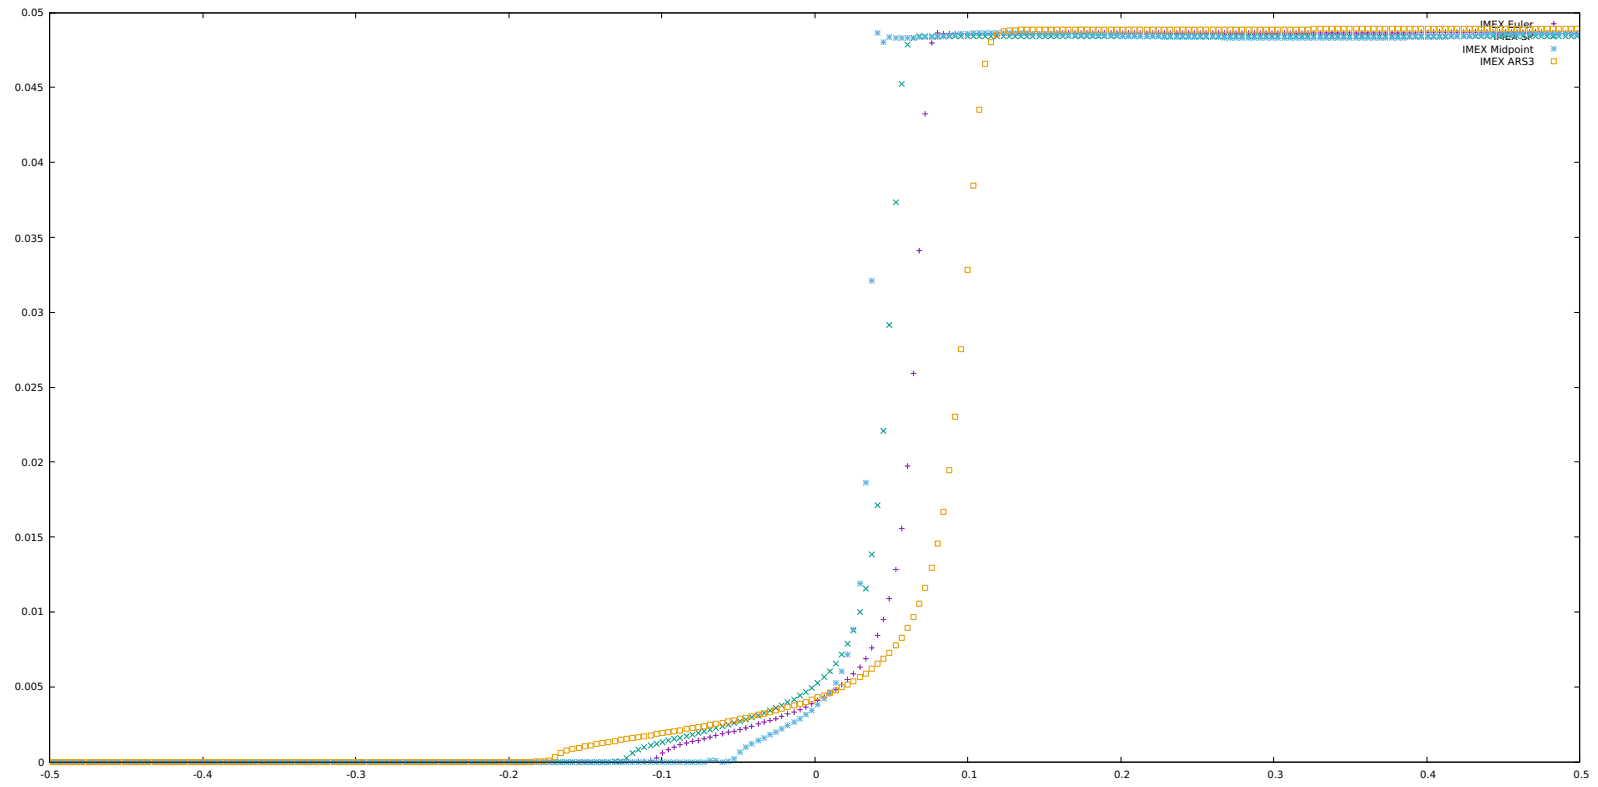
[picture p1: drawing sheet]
<svg xmlns="http://www.w3.org/2000/svg" width="676mm" height="333mm" viewBox="0 0 676 333" stroke-linecap="round" stroke-linejoin="round" font-family="sans-serif">
<defs><g id="words">
<g font-size="4.2">
<text x="9.1" y="6.9">0.05</text>
<text x="626" y="11.8">IM</text>
<text x="630.9" y="11.8">E</text>
<text x="633.6" y="11.8">X</text>
<text x="637.8" y="11.8">E</text>
<text x="640.5" y="11.8">u</text>
<text x="643.2" y="11.8">l</text>
<text x="644.3" y="11.8">e</text>
<text x="646.9" y="11.8">r</text>
<text x="631.7" y="17.1">IMEX SP</text>
<text x="618.6" y="22.4">IMEX Midpoint</text>
<text x="626" y="27.7">IMEX ARS3</text>
<text x="6.3" y="38.6">0.045</text>
<text x="9.1" y="70.4">0.04</text>
<text x="6.3" y="102.1">0.035</text>
<text x="9.1" y="133.5">0.03</text>
<text x="6.3" y="165.2">0.025</text>
<text x="9.1" y="197">0.02</text>
<text x="6.3" y="228.7">0.015</text>
<text x="9.1" y="260.1">0.01</text>
<text x="6.3" y="291.8">0.005</text>
<text x="16.2" y="323.6">0</text>
<text x="17.1" y="328.9">-0.5</text>
<text x="81.6" y="328.9">-0.4</text>
<text x="146.5" y="328.9">-0.3</text>
<text x="211.1" y="328.9">-0.2</text>
<text x="276" y="328.9">-0.1</text>
<text x="344" y="328.9">0</text>
<text x="406.8" y="328.9">0.1</text>
<text x="471.3" y="328.9">0.2</text>
<text x="536.2" y="328.9">0.3</text>
<text x="600.7" y="328.9">0.4</text>
<text x="665.6" y="328.9">0.5</text>
</g>
</g></defs>
<g fill="none" stroke="#000" stroke-width=".42">
<path d="M21 5.5h647.2v316.7h-647.2zM23.1 5.5h-2.1v2.1M85.9 5.5v2.1M150.4 5.5v2.1M215.3 5.5v2.1M279.9 5.5v2.1M344.7 5.5v2.1M409.3 5.5v2.1M474.2 5.5v2.1M538.7 5.5v2.1M603.6 5.5v2.1M666 5.5h2.2v2.1"/>
<path d="M21 36.9h2.1M666 36.9h2.2M21 68.6h2.1M666 68.6h2.2M21 100.3h2.1M666 100.3h2.2M21 132.1h2.1M666 132.1h2.2M21 163.8h2.1M666 163.8h2.2M21 195.2h2.1M666 195.2h2.2"/>
<path d="M21 227h2.1M666 227h2.2M21 258.7h2.1M666 258.7h2.2M21 290.4h2.1M666 290.4h2.2M21 320.1v2.1h2.1M85.9 320.1v2.1M150.4 320.1v2.1M215.3 320.1v2.1M279.9 320.1v2.1M344.7 320.1v2.1"/>
<path d="M409.3 320.1v2.1M474.2 320.1v2.1M538.7 320.1v2.1M603.6 320.1v2.1M668.2 320.1v2.1h-2.2"/>
</g>
<g fill="none" stroke="#9400d3" stroke-width=".42">
<path d="M393.1 18.2h2.1M394.1 17.1v2.1M395.5 13.9h2.2M396.6 12.9v2.1M398 14.3h2.1M399.1 13.2v2.1M400.5 14.3h2.1M401.5 13.2v2.1M402.9 14.3h2.2M404 13.2v2.1M405.4 14.3h2.1M406.5 13.2v2.1"/>
<path d="M408.2 14.3h2.1M409.3 13.2v2.1M410.7 14.3h2.1M411.8 13.2v2.1M413.2 14.3h2.1M414.2 13.2v2.1M415.6 14.3h2.2M416.7 13.2v2.1M418.1 14.3h2.1M419.2 13.2v2.1M420.6 14.3h2.1M421.6 13.2v2.1"/>
<path d="M423.4 14.3h2.1M424.5 13.2v2.1M425.9 14.3h2.1M426.9 13.2v2.1M428.3 14.3h2.2M429.4 13.2v2.1M430.8 14.3h2.1M431.9 13.2v2.1M433.3 14.3h2.1M434.3 13.2v2.1M435.7 14.3h2.2M436.8 13.2v2.1"/>
<path d="M438.6 14.3h2.1M439.6 13.2v2.1M441 14.3h2.1M442.1 13.2v2.1M443.5 14.3h2.1M444.6 13.2v2.1M446 13.9h2.1M447 12.9v2.1M448.4 13.9h2.2M449.5 12.9v2.1M450.9 13.9h2.1M452 12.9v2.1"/>
<path d="M453.7 13.9h2.1M454.8 12.9v2.1M456.2 13.9h2.1M457.3 12.9v2.1M458.7 13.9h2.1M459.7 12.9v2.1M461.1 13.9h2.2M462.2 12.9v2.1M463.6 13.9h2.1M464.7 12.9v2.1M466.1 13.9h2.1M467.1 12.9v2.1"/>
<path d="M468.9 13.9h2.1M470 12.9v2.1M471.4 13.9h2.1M472.4 12.9v2.1M473.8 13.9h2.1M474.9 12.9v2.1M476.3 13.9h2.1M477.4 12.9v2.1M478.8 13.9h2.1M479.8 12.9v2.1M481.2 13.9h2.2M482.3 12.9v2.1"/>
<path d="M484.1 13.9h2.1M485.1 12.9v2.1M486.5 13.9h2.1M487.6 12.9v2.1M489 13.9h2.1M490.1 12.9v2.1M491.5 13.9h2.1M492.5 12.9v2.1M493.9 13.9h2.2M495 12.9v2.1M496.8 13.9h2.1M497.8 12.9v2.1"/>
<path d="M499.2 13.9h2.1M500.3 12.9v2.1M501.7 13.9h2.1M502.8 12.9v2.1M504.2 13.9h2.1M505.2 12.9v2.1M506.6 13.9h2.1M507.7 12.9v2.1M509.1 13.9h2.1M510.2 12.9v2.1M511.9 13.9h2.1M513 12.9v2.1"/>
<path d="M514.4 13.9h2.1M515.4 12.9v2.1M516.9 13.9h2.1M517.9 12.9v2.1M519.3 13.9h2.1M520.4 12.9v2.1M521.8 13.9h2.1M522.9 12.9v2.1M524.3 13.9h2.1M525.3 12.9v2.1M527.1 13.9h2.1M528.1 12.9v2.1"/>
<path d="M529.6 13.9h2.1M530.6 12.9v2.1M532 13.9h2.1M533.1 12.9v2.1M534.5 13.9h2.1M535.6 12.9v2.1M537 13.9h2.1M538 12.9v2.1M539.4 13.9h2.1M540.5 12.9v2.1M542.3 13.9h2.1M543.3 12.9v2.1"/>
<path d="M544.7 13.9h2.1M545.8 12.9v2.1M547.2 13.9h2.1M548.2 12.9v2.1M549.7 13.9h2.1M550.7 12.9v2.1M552.1 13.9h2.1M553.2 12.9v2.1M554.6 13.9h2.1M555.7 12.9v2.1M557.4 13.9h2.1M558.5 12.9v2.1"/>
<path d="M559.9 13.9h2.1M560.9 12.9v2.1M562.4 13.9h2.1M563.4 12.9v2.1M564.8 13.9h2.1M565.9 12.9v2.1M567.3 13.9h2.1M568.4 12.9v2.1M569.8 13.9h2.1M570.8 12.9v2.1M572.6 13.9h2.1M573.6 12.9v2.1"/>
<path d="M575.1 13.9h2.1M576.1 12.9v2.1M577.5 13.9h2.1M578.6 12.9v2.1M580 13.9h2.1M581 12.9v2.1M582.5 13.9h2.1M583.5 12.9v2.1M584.9 13.9h2.1M586 12.9v2.1M587.7 13.9h2.2M588.8 12.9v2.1"/>
<path d="M590.2 13.9h2.1M591.3 12.9v2.1M592.7 13.9h2.1M593.7 12.9v2.1M595.2 13.9h2.1M596.2 12.9v2.1M597.6 13.9h2.1M598.7 12.9v2.1M600.1 13.6h2.1M601.2 12.5v2.1M602.9 13.6h2.1M604 12.5v2.1"/>
<path d="M605.4 13.6h2.1M606.4 12.5v2.1M607.9 13.6h2.1M608.9 12.5v2.1M610.3 13.6h2.1M611.4 12.5v2.1M612.8 13.6h2.1M613.8 12.5v2.1M615.3 13.6h2.1M616.3 12.5v2.1M618.1 13.6h2.1M619.1 12.5v2.1"/>
<path d="M620.5 13.6h2.2M621.6 12.5v2.1M623 13.6h2.1M624.1 12.5v2.1M625.5 13.6h2.1M626.5 12.5v2.1M628 13.6h2.1M629 12.5v2.1M630.4 13.6h2.1M631.5 12.5v2.1M633.2 13.6h2.2M634.3 12.5v2.1"/>
<path d="M635.7 13.6h2.1M636.8 12.5v2.1M638.2 13.6h2.1M639.2 12.5v2.1M640.7 13.6h2.1M641.7 12.5v2.1M643.1 13.6h2.1M644.2 12.5v2.1M645.9 13.6h2.2M647 12.5v2.1M648.4 13.6h2.1M649.5 12.5v2.1"/>
<path d="M650.9 13.6h2.1M651.9 12.5v2.1M653.3 13.9h2.2M654.4 12.9v2.1M655.8 13.9h2.1M656.2 10.1h2.1M656.9 12.9v2.1M657.2 9v2.1M658.3 13.9h2.1M659.3 12.9v2.1M661.1 13.9h2.1M662.2 12.9v2.1"/>
<path d="M663.6 13.9h2.1M664.6 12.9v2.1M666 13.9h2.2M667.1 12.9v2.1M390.2 48.1h2.2M391.3 47.1v2.1M387.8 106h2.1M388.8 104.9v2.1M385.3 157.8h2.1M386.4 156.8v2.1M382.8 197h2.2M383.9 195.9v2.1"/>
<path d="M379 239.6v2.2M380.4 223.4h2.1M381.4 222.4v2.1M375.1 253.1h2.1M376.1 252v2.1M377.9 240.7h2.1M365.2 278.4h2.1M366.3 277.4v2.1M367.7 273.9h2.1M368.7 272.8v2.1M370.1 268.6h2.2M371.2 267.5v2.1"/>
<path d="M372.6 261.9h2.1M373.7 260.8v2.1M335.9 300v2.1M337.3 300h2.2M338.4 298.9v2.1M339.8 298.9h2.1M340.9 297.8v2.2M342.3 297.5h2.1M343.3 296.4v2.1M344.7 296.1h2.2M345.8 295v2.1M347.6 294.7h2.1"/>
<path d="M348.6 293.6v2.1M350 293.3h2.2M351.1 292.2v2.1M352.5 291.5h2.1M353.6 290.4v2.2M355 289.4h2.1M356 288.3v2.1M357.4 287.3h2.2M358.5 286.2v2.1M359.9 284.8h2.1M361 283.7v2.2M362.7 282h2.2"/>
<path d="M363.8 280.9v2.1M277.7 319.4v2.1M279.1 318.3h2.2M280.2 317.2v2.2M281.6 316.9h2.1M282.7 315.8v2.1M284.1 315.8h2.1M285.1 314.8v2.1M286.6 314.8h2.1M287.6 313.7v2.1M289.4 314.1h2.1M290.4 313v2.1"/>
<path d="M291.8 313.4h2.2M292.9 312.3v2.1M294.3 313h2.1M295.4 311.9v2.2M296.8 312.3h2.1M297.8 311.2v2.2M299.3 311.6h2.1M300.3 310.5v2.2M301.7 310.9h2.1M302.8 309.8v2.1M304.5 310.2h2.2M305.6 309.1v2.1"/>
<path d="M307 309.5h2.1M308.1 308.4v2.1M309.5 309.1h2.1M310.5 308.1v2.1M311.9 308.4h2.2M313 307.4v2.1M314.4 307.7h2.1M315.5 306.7v2.1M316.9 307h2.1M317.9 306v2.1M319.7 306h2.1M320.8 304.9v2.1"/>
<path d="M322.2 305.2h2.1M323.2 304.2v2.1M324.6 304.5h2.2M325.7 303.5v2.1M327.1 303.8h2.1M328.2 302.8v2.1M329.6 302.8h2.1M330.6 301.7v2.1M332.1 301.7h2.1M333.1 300.7v2.1M334.9 301h2.1M21.3 322.2h2.2"/>
<path d="M22.4 321.1v2.1M23.8 322.2h2.1M24.9 321.1v2.1M26.3 322.2h2.1M27.3 321.1v2.1M28.7 322.2h2.2M29.8 321.1v2.1M31.2 322.2h2.1M32.3 321.1v2.1M33.7 322.2h2.1M34.7 321.1v2.1M36.5 322.2h2.1"/>
<path d="M37.6 321.1v2.1M39 322.2h2.1M40 321.1v2.1M41.4 322.2h2.2M42.5 321.1v2.1M43.9 322.2h2.1M45 321.1v2.1M46.4 322.2h2.1M47.4 321.1v2.1M48.8 322.2h2.2M49.9 321.1v2.1M51.7 322.2h2.1"/>
<path d="M52.7 321.1v2.1M54.1 322.2h2.2M55.2 321.1v2.1M56.6 322.2h2.1M57.7 321.1v2.1M59.1 322.2h2.1M60.1 321.1v2.1M61.5 322.2h2.2M62.6 321.1v2.1M64.4 322.2h2.1M65.4 321.1v2.1M66.8 322.2h2.1"/>
<path d="M67.9 321.1v2.1M69.3 322.2h2.1M70.4 321.1v2.1M71.8 322.2h2.1M72.8 321.1v2.1M74.2 322.2h2.2M75.3 321.1v2.1M76.7 322.2h2.1M77.8 321.1v2.1M79.5 322.2h2.1M80.6 321.1v2.1M82 322.2h2.1"/>
<path d="M83.1 321.1v2.1M84.5 322.2h2.1M85.5 321.1v2.1M86.9 322.2h2.2M88 321.1v2.1M89.4 322.2h2.1M90.5 321.1v2.1M91.9 322.2h2.1M92.9 321.1v2.1M94.7 322.2h2.1M95.8 321.1v2.1M97.2 322.2h2.1"/>
<path d="M98.2 321.1v2.1M99.6 322.2h2.1M100.7 321.1v2.1M102.1 322.2h2.1M103.2 321.1v2.1M104.6 322.2h2.1M105.6 321.1v2.1M107 322.2h2.2M108.1 321.1v2.1M109.9 322.2h2.1M110.9 321.1v2.1M112.3 322.2h2.1"/>
<path d="M113.4 321.1v2.1M114.8 322.2h2.1M115.9 321.1v2.1M117.3 322.2h2.1M118.3 321.1v2.1M119.7 322.2h2.2M120.8 321.1v2.1M122.2 322.2h2.1M123.3 321.1v2.1M125 322.2h2.1M126.1 321.1v2.1M127.5 322.2h2.1"/>
<path d="M128.6 321.1v2.1M130 322.2h2.1M131 321.1v2.1M132.4 322.2h2.1M133.5 321.1v2.1M134.9 322.2h2.1M136 321.1v2.1M137.4 322.2h2.1M138.4 321.1v2.1M140.2 322.2h2.1M141.3 321.1v2.1M142.7 322.2h2.1"/>
<path d="M143.7 321.1v2.1M145.1 322.2h2.1M146.2 321.1v2.1M147.6 322.2h2.1M148.7 321.1v2.1M150.1 322.2h2.1M151.1 321.1v2.1M152.5 322.2h2.2M153.6 321.1v2.1M155.4 322.2h2.1M156.4 321.1v2.1M157.8 322.2h2.1"/>
<path d="M158.9 321.1v2.1M160.3 322.2h2.1M161.4 321.1v2.1M162.8 322.2h2.1M163.8 321.1v2.1M165.2 322.2h2.1M166.3 321.1v2.1M167.7 322.2h2.1M168.8 321.1v2.1M170.5 322.2h2.1M171.6 321.1v2.1M173 322.2h2.1"/>
<path d="M174 321.1v2.1M175.5 322.2h2.1M176.5 321.1v2.1M177.9 322.2h2.1M179 321.1v2.1M180.4 322.2h2.1M181.5 321.1v2.1M182.9 322.2h2.1M183.9 321.1v2.1M185.7 322.2h2.1M186.7 321.1v2.1M188.2 322.2h2.1"/>
<path d="M189.2 321.1v2.1M190.6 322.2h2.1M191.7 321.1v2.1M193.1 322.2h2.1M194.2 321.1v2.1M195.6 322.2h2.1M196.6 321.1v2.1M198.4 322.2h2.1M199.4 321.1v2.1M200.9 322.2h2.1M201.9 321.1v2.1M203.3 322.2h2.1"/>
<path d="M204.4 321.1v2.1M205.8 322.2h2.1M206.8 321.1v2.1M208.3 322.2h2.1M209.3 321.1v2.1M210.7 322.2h2.1M211.8 321.1v2.1M213.6 322.2h2.1M214.6 321.1v2.1M216 322.2h2.1M217.1 321.1v2.1M218.5 322.2h2.1"/>
<path d="M219.5 321.1v2.1M221 322.2h2.1M222 321.1v2.1M223.4 322.2h2.1M224.5 321.1v2.1M225.9 322.2h2.1M227 321.1v2.1M228.7 322.2h2.1M229.8 321.1v2.1M231.2 322.2h2.1M232.2 321.1v2.1M233.7 322.2h2.1"/>
<path d="M234.7 321.1v2.1M236.1 322.2h2.1M237.2 321.1v2.1M238.6 322.2h2.1M239.6 321.1v2.1M241.1 322.2h2.1M242.1 321.1v2.1M243.9 322.2h2.1M244.9 321.1v2.1M246.3 322.2h2.2M247.4 321.1v2.1M248.8 322.2h2.1"/>
<path d="M249.9 321.1v2.1M251.3 322.2h2.1M252.3 321.1v2.1M253.8 322.2h2.1M254.8 321.1v2.1M256.2 322.2h2.1M257.3 321.1v2.1M259 322.2h2.2M260.1 321.1v2.1M261.5 322.2h2.1M262.6 321.1v2.1M264 322.2h2.1"/>
<path d="M265 321.1v2.1M266.5 322.2h2.1M267.5 321.1v2.1M268.9 321.8h2.1M270 320.8v2.1M271.4 321.8h2.1M272.4 320.8v2.1M274.2 321.5h2.1M275.3 320.4v2.1M276.7 320.4h2.1"/>
</g>
<g fill="none" stroke="#009e73" stroke-width=".42">
<path d="M382.8 17.8l2.2 2.1M385 17.8l-2.2 2.1M385.3 15l2.1 2.1M387.4 15l-2.1 2.1M387.8 14.3l2.1 2.1M389.9 14.3l-2.1 2.1M390.2 14.3l2.2 2.1M392.4 14.3l-2.2 2.1M393.1 14.3l2.1 2.1M395.2 14.3l-2.1 2.1M395.5 14.3l2.2 2.1M397.7 14.3l-2.2 2.1"/>
<path d="M398 14.3l2.1 2.1M400.1 14.3l-2.1 2.1M400.5 14.3l2.1 2.1M402.6 14.3l-2.1 2.1M402.9 14.3l2.2 2.1M405.1 14.3l-2.2 2.1M405.4 14.3l2.1 2.1M407.5 14.3l-2.1 2.1M408.2 14.3l2.1 2.1M410.3 14.3l-2.1 2.1M410.7 14.3l2.1 2.1M412.8 14.3l-2.1 2.1"/>
<path d="M413.2 14.3l2.1 2.1M415.3 14.3l-2.1 2.1M415.6 14.3l2.2 2.1M417.8 14.3l-2.2 2.1M418.1 14.3l2.1 2.1M420.2 14.3l-2.1 2.1M420.6 14.3l2.1 2.1M422.7 14.3l-2.1 2.1M423.4 14.3l2.1 2.1M425.5 14.3l-2.1 2.1M425.9 14.3l2.1 2.1M428 14.3l-2.1 2.1"/>
<path d="M428.3 14.3l2.2 2.1M430.5 14.3l-2.2 2.1M430.8 14.3l2.1 2.1M432.9 14.3l-2.1 2.1M433.3 14.3l2.1 2.1M435.4 14.3l-2.1 2.1M435.7 14.3l2.2 2.1M437.9 14.3l-2.2 2.1M438.6 14.3l2.1 2.1M440.7 14.3l-2.1 2.1M441 14.3l2.1 2.1M443.1 14.3l-2.1 2.1"/>
<path d="M443.5 14.3l2.1 2.1M445.6 14.3l-2.1 2.1M446 14.3l2.1 2.1M448.1 14.3l-2.1 2.1M448.4 14.3l2.2 2.1M450.6 14.3l-2.2 2.1M450.9 14.3l2.1 2.1M453 14.3l-2.1 2.1M453.7 14.3l2.1 2.1M455.8 14.3l-2.1 2.1M456.2 14.3l2.1 2.1M458.3 14.3l-2.1 2.1"/>
<path d="M458.7 14.3l2.1 2.1M460.8 14.3l-2.1 2.1M461.1 14.3l2.2 2.1M463.3 14.3l-2.2 2.1M463.6 14.3l2.1 2.1M465.7 14.3l-2.1 2.1M466.1 14.3l2.1 2.1M468.2 14.3l-2.1 2.1M468.9 14.3l2.1 2.1M471 14.3l-2.1 2.1M471.4 14.3l2.1 2.1M473.5 14.3l-2.1 2.1"/>
<path d="M473.8 14.3l2.1 2.1M475.9 14.3l-2.1 2.1M476.3 14.3l2.1 2.1M478.4 14.3l-2.1 2.1M478.8 14.3l2.1 2.1M480.9 14.3l-2.1 2.1M481.2 14.3l2.2 2.1M483.4 14.3l-2.2 2.1M484.1 14.3l2.1 2.1M486.2 14.3l-2.1 2.1M486.5 14.3l2.1 2.1M488.6 14.3l-2.1 2.1"/>
<path d="M489 14.3l2.1 2.1M491.1 14.3l-2.1 2.1M491.5 14.3l2.1 2.1M493.6 14.3l-2.1 2.1M493.9 14.3l2.2 2.1M496.1 14.3l-2.2 2.1M496.8 14.3l2.1 2.1M498.9 14.3l-2.1 2.1M499.2 14.3l2.1 2.1M501.3 14.3l-2.1 2.1M501.7 14.3l2.1 2.1M503.8 14.3l-2.1 2.1"/>
<path d="M504.2 14.3l2.1 2.1M506.3 14.3l-2.1 2.1M506.6 14.3l2.1 2.1M508.7 14.3l-2.1 2.1M509.1 14.3l2.1 2.1M511.2 14.3l-2.1 2.1M511.9 14.3l2.1 2.1M514 14.3l-2.1 2.1M514.4 14.3l2.1 2.1M516.5 14.3l-2.1 2.1M516.9 14.3l2.1 2.1M519 14.3l-2.1 2.1"/>
<path d="M519.3 14.3l2.1 2.1M521.4 14.3l-2.1 2.1M521.8 14.3l2.1 2.1M523.9 14.3l-2.1 2.1M524.3 14.3l2.1 2.1M526.4 14.3l-2.1 2.1M527.1 14.3l2.1 2.1M529.2 14.3l-2.1 2.1M529.6 14.3l2.1 2.1M531.7 14.3l-2.1 2.1M532 14.3l2.1 2.1M534.1 14.3l-2.1 2.1"/>
<path d="M534.5 14.3l2.1 2.1M536.6 14.3l-2.1 2.1M537 14.3l2.1 2.1M539.1 14.3l-2.1 2.1M539.4 14.3l2.1 2.1M541.5 14.3l-2.1 2.1M542.3 14.3l2.1 2.1M544.4 14.3l-2.1 2.1M544.7 14.3l2.1 2.1M546.8 14.3l-2.1 2.1M547.2 14.3l2.1 2.1M549.3 14.3l-2.1 2.1"/>
<path d="M549.7 14.3l2.1 2.1M551.8 14.3l-2.1 2.1M552.1 14.3l2.1 2.1M554.2 14.3l-2.1 2.1M554.6 14.3l2.1 2.1M556.7 14.3l-2.1 2.1M557.4 14.3l2.1 2.1M559.5 14.3l-2.1 2.1M559.9 14.3l2.1 2.1M562 14.3l-2.1 2.1M562.4 14.3l2.1 2.1M564.5 14.3l-2.1 2.1"/>
<path d="M564.8 14.3l2.1 2.1M566.9 14.3l-2.1 2.1M567.3 14.3l2.1 2.1M569.4 14.3l-2.1 2.1M569.8 14.3l2.1 2.1M571.9 14.3l-2.1 2.1M572.6 14.3l2.1 2.1M574.7 14.3l-2.1 2.1M575.1 14.3l2.1 2.1M577.2 14.3l-2.1 2.1M577.5 14.3l2.1 2.1M579.6 14.3l-2.1 2.1"/>
<path d="M580 14.3l2.1 2.1M582.1 14.3l-2.1 2.1M582.5 14.3l2.1 2.1M584.6 14.3l-2.1 2.1M584.9 14.3l2.1 2.1M587 14.3l-2.1 2.1M587.7 14.3l2.2 2.1M589.9 14.3l-2.2 2.1M590.2 14.3l2.1 2.1M592.3 14.3l-2.1 2.1M592.7 14.3l2.1 2.1M594.8 14.3l-2.1 2.1"/>
<path d="M595.2 14.3l2.1 2.1M597.3 14.3l-2.1 2.1M597.6 14.3l2.1 2.1M599.7 14.3l-2.1 2.1M600.1 14.3l2.1 2.1M602.2 14.3l-2.1 2.1M602.9 14.3l2.1 2.1M605 14.3l-2.1 2.1M605.4 14.3l2.1 2.1M607.5 14.3l-2.1 2.1M607.9 14.3l2.1 2.1M610 14.3l-2.1 2.1"/>
<path d="M610.3 14.3l2.1 2.1M612.4 14.3l-2.1 2.1M612.8 14.3l2.1 2.1M614.9 14.3l-2.1 2.1M615.3 14.3l2.1 2.1M617.4 14.3l-2.1 2.1M618.1 14.3l2.1 2.1M620.2 14.3l-2.1 2.1M620.5 14.3l2.2 2.1M622.7 14.3l-2.2 2.1M623 14.3l2.1 2.1M625.1 14.3l-2.1 2.1"/>
<path d="M625.5 14.3l2.1 2.1M627.6 14.3l-2.1 2.1M628 14.3l2.1 2.1M630.1 14.3l-2.1 2.1M630.4 14.3l2.1 2.1M632.5 14.3l-2.1 2.1M633.2 14.3l2.2 2.1M635.4 14.3l-2.2 2.1M635.7 14.3l2.1 2.1M637.8 14.3l-2.1 2.1M638.2 14.3l2.1 2.1M640.3 14.3l-2.1 2.1"/>
<path d="M640.7 14.3l2.1 2.1M642.8 14.3l-2.1 2.1M643.1 14.3l2.1 2.1M645.2 14.3l-2.1 2.1M645.9 14.3l2.2 2.1M648.1 14.3l-2.2 2.1M648.4 14.3l2.1 2.1M650.5 14.3l-2.1 2.1M650.9 14.3l2.1 2.1M653 14.3l-2.1 2.1M653.3 14.3l2.2 2.1M655.5 14.3l-2.2 2.1"/>
<path d="M655.8 14.3l2.1 2.1M656.2 14.3l2.1 2.1 2.1-2.1M656.2 16.4l2.1-2.1 2.1 2.1M657.9 14.3l-2.1 2.1M661.1 14.3l2.1 2.1M663.2 14.3l-2.1 2.1M663.6 14.3l2.1 2.1M665.7 14.3l-2.1 2.1M666 14.3l2.2 2.1M668.2 14.3l-2.2 2.1M380.4 34.4l2.1 2.1M382.5 34.4l-2.1 2.1"/>
<path d="M377.9 84.5l2.1 2.1M380 84.5l-2.1 2.1M375.1 136.3l2.1 2.1M377.2 136.3l-2.1 2.1M372.6 181.1l2.1 2.1M374.7 181.1l-2.1 2.1M370.1 212.5l2.2 2.1M372.3 212.5l-2.2 2.1M367.7 233.3l2.1 2.1M369.8 233.3l-2.1 2.1M362.7 257.6l2.2 2.2M364.9 257.6l-2.2 2.2"/>
<path d="M365.2 247.8l2.1 2.1M367.3 247.8l-2.1 2.1M352.5 279.5l2.1 2.1M354.6 279.5l-2.1 2.1M355 275.6l2.1 2.1M357.1 275.6l-2.1 2.1M357.4 271l2.2 2.2M359.6 271l-2.2 2.2M359.9 265.4l2.1 2.1M362 265.4l-2.1 2.1M324.6 299.3l2.2 2.1M326.8 299.3l-2.2 2.1"/>
<path d="M327.1 298.2l2.1 2.1M329.2 298.2l-2.1 2.1M329.6 297.1l2.1 2.2M331.7 297.1l-2.1 2.2M332.1 295.7l2.1 2.1M334.2 295.7l-2.1 2.1M334.9 294.7l2.1 2.1M337 294.7l-2.1 2.1M337.3 292.9l2.2 2.1M339.5 292.9l-2.2 2.1M339.8 291.5l2.1 2.1M341.9 291.5l-2.1 2.1"/>
<path d="M342.3 289.7l2.1 2.1M344.4 289.7l-2.1 2.1M344.7 287.6l2.2 2.1M346.9 287.6l-2.2 2.1M347.6 285.1l2.1 2.2M349.7 285.1l-2.1 2.2M350 282.7l2.2 2.1M352.2 282.7l-2.2 2.1M264 319.4l2.1 2.1M266.1 319.4l-2.1 2.1M266.5 317.2l2.1 2.2M268.6 317.2l-2.1 2.2"/>
<path d="M268.9 315.8l2.1 2.1M271 315.8l-2.1 2.1M271.4 314.8l2.1 2.1M273.5 314.8l-2.1 2.1M274.2 314.1l2.1 2.1M276.3 314.1l-2.1 2.1M276.7 313.4l2.1 2.1M278.8 313.4l-2.1 2.1M279.1 312.7l2.2 2.1M281.3 312.7l-2.2 2.1M281.6 311.9l2.1 2.2M283.7 311.9l-2.1 2.2"/>
<path d="M284.1 311.2l2.1 2.2M286.2 311.2l-2.1 2.2M286.6 310.9l2.1 2.1M288.7 310.9l-2.1 2.1M289.4 310.2l2.1 2.1M291.5 310.2l-2.1 2.1M291.8 309.5l2.2 2.1M294 309.5l-2.2 2.1M294.3 308.8l2.1 2.1M296.4 308.8l-2.1 2.1M296.8 308.1l2.1 2.1M298.9 308.1l-2.1 2.1"/>
<path d="M299.3 307.4l2.1 2.1M301.4 307.4l-2.1 2.1M301.7 306.7l2.1 2.1M303.8 306.7l-2.1 2.1M304.5 306l2.2 2.1M306.7 306l-2.2 2.1M307 305.2l2.1 2.2M309.1 305.2l-2.1 2.2M309.5 304.5l2.1 2.2M311.6 304.5l-2.1 2.2M311.9 303.8l2.2 2.2M314.1 303.8l-2.2 2.2"/>
<path d="M314.4 303.1l2.1 2.1M316.5 303.1l-2.1 2.1M316.9 302.1l2.1 2.1M319 302.1l-2.1 2.1M319.7 301.4l2.1 2.1M321.8 301.4l-2.1 2.1M322.2 300.3l2.1 2.1M324.3 300.3l-2.1 2.1M21.3 321.1l2.2 2.1M23.5 321.1l-2.2 2.1M23.8 321.1l2.1 2.1M25.9 321.1l-2.1 2.1"/>
<path d="M26.3 321.1l2.1 2.1M28.4 321.1l-2.1 2.1M28.7 321.1l2.2 2.1M30.9 321.1l-2.2 2.1M31.2 321.1l2.1 2.1M33.3 321.1l-2.1 2.1M33.7 321.1l2.1 2.1M35.8 321.1l-2.1 2.1M36.5 321.1l2.1 2.1M38.6 321.1l-2.1 2.1M39 321.1l2.1 2.1M41.1 321.1l-2.1 2.1"/>
<path d="M41.4 321.1l2.2 2.1M43.6 321.1l-2.2 2.1M43.9 321.1l2.1 2.1M46 321.1l-2.1 2.1M46.4 321.1l2.1 2.1M48.5 321.1l-2.1 2.1M48.8 321.1l2.2 2.1M51 321.1l-2.2 2.1M51.7 321.1l2.1 2.1M53.8 321.1l-2.1 2.1M54.1 321.1l2.2 2.1M56.3 321.1l-2.2 2.1"/>
<path d="M56.6 321.1l2.1 2.1M58.7 321.1l-2.1 2.1M59.1 321.1l2.1 2.1M61.2 321.1l-2.1 2.1M61.5 321.1l2.2 2.1M63.7 321.1l-2.2 2.1M64.4 321.1l2.1 2.1M66.5 321.1l-2.1 2.1M66.8 321.1l2.1 2.1M68.9 321.1l-2.1 2.1M69.3 321.1l2.1 2.1M71.4 321.1l-2.1 2.1"/>
<path d="M71.8 321.1l2.1 2.1M73.9 321.1l-2.1 2.1M74.2 321.1l2.2 2.1M76.4 321.1l-2.2 2.1M76.7 321.1l2.1 2.1M78.8 321.1l-2.1 2.1M79.5 321.1l2.1 2.1M81.6 321.1l-2.1 2.1M82 321.1l2.1 2.1M84.1 321.1l-2.1 2.1M84.5 321.1l2.1 2.1M86.6 321.1l-2.1 2.1"/>
<path d="M86.9 321.1l2.2 2.1M89.1 321.1l-2.2 2.1M89.4 321.1l2.1 2.1M91.5 321.1l-2.1 2.1M91.9 321.1l2.1 2.1M94 321.1l-2.1 2.1M94.7 321.1l2.1 2.1M96.8 321.1l-2.1 2.1M97.2 321.1l2.1 2.1M99.3 321.1l-2.1 2.1M99.6 321.1l2.1 2.1M101.7 321.1l-2.1 2.1"/>
<path d="M102.1 321.1l2.1 2.1M104.2 321.1l-2.1 2.1M104.6 321.1l2.1 2.1M106.7 321.1l-2.1 2.1M107 321.1l2.2 2.1M109.2 321.1l-2.2 2.1M109.9 321.1l2.1 2.1M112 321.1l-2.1 2.1M112.3 321.1l2.1 2.1M114.4 321.1l-2.1 2.1M114.8 321.1l2.1 2.1M116.9 321.1l-2.1 2.1"/>
<path d="M117.3 321.1l2.1 2.1M119.4 321.1l-2.1 2.1M119.7 321.1l2.2 2.1M121.9 321.1l-2.2 2.1M122.2 321.1l2.1 2.1M124.3 321.1l-2.1 2.1M125 321.1l2.1 2.1M127.1 321.1l-2.1 2.1M127.5 321.1l2.1 2.1M129.6 321.1l-2.1 2.1M130 321.1l2.1 2.1M132.1 321.1l-2.1 2.1"/>
<path d="M132.4 321.1l2.1 2.1M134.5 321.1l-2.1 2.1M134.9 321.1l2.1 2.1M137 321.1l-2.1 2.1M137.4 321.1l2.1 2.1M139.5 321.1l-2.1 2.1M140.2 321.1l2.1 2.1M142.3 321.1l-2.1 2.1M142.7 321.1l2.1 2.1M144.8 321.1l-2.1 2.1M145.1 321.1l2.1 2.1M147.2 321.1l-2.1 2.1"/>
<path d="M147.6 321.1l2.1 2.1M149.7 321.1l-2.1 2.1M150.1 321.1l2.1 2.1M152.2 321.1l-2.1 2.1M152.5 321.1l2.2 2.1M154.7 321.1l-2.2 2.1M155.4 321.1l2.1 2.1M157.5 321.1l-2.1 2.1M157.8 321.1l2.1 2.1M159.9 321.1l-2.1 2.1M160.3 321.1l2.1 2.1M162.4 321.1l-2.1 2.1"/>
<path d="M162.8 321.1l2.1 2.1M164.9 321.1l-2.1 2.1M165.2 321.1l2.1 2.1M167.3 321.1l-2.1 2.1M167.7 321.1l2.1 2.1M169.8 321.1l-2.1 2.1M170.5 321.1l2.1 2.1M172.6 321.1l-2.1 2.1M173 321.1l2.1 2.1M175.1 321.1l-2.1 2.1M175.5 321.1l2.1 2.1M177.6 321.1l-2.1 2.1"/>
<path d="M177.9 321.1l2.1 2.1M180 321.1l-2.1 2.1M180.4 321.1l2.1 2.1M182.5 321.1l-2.1 2.1M182.9 321.1l2.1 2.1M185 321.1l-2.1 2.1M185.7 321.1l2.1 2.1M187.8 321.1l-2.1 2.1M188.2 321.1l2.1 2.1M190.3 321.1l-2.1 2.1M190.6 321.1l2.1 2.1M192.7 321.1l-2.1 2.1"/>
<path d="M193.1 321.1l2.1 2.1M195.2 321.1l-2.1 2.1M195.6 321.1l2.1 2.1M197.7 321.1l-2.1 2.1M198.4 321.1l2.1 2.1M200.5 321.1l-2.1 2.1M200.9 321.1l2.1 2.1M203 321.1l-2.1 2.1M203.3 321.1l2.1 2.1M205.4 321.1l-2.1 2.1M205.8 321.1l2.1 2.1M207.9 321.1l-2.1 2.1"/>
<path d="M208.3 321.1l2.1 2.1M210.4 321.1l-2.1 2.1M210.7 321.1l2.1 2.1M212.8 321.1l-2.1 2.1M213.6 321.1l2.1 2.1M215.7 321.1l-2.1 2.1M216 321.1l2.1 2.1M218.1 321.1l-2.1 2.1M218.5 321.1l2.1 2.1M220.6 321.1l-2.1 2.1M221 321.1l2.1 2.1M223.1 321.1l-2.1 2.1"/>
<path d="M223.4 321.1l2.1 2.1M225.5 321.1l-2.1 2.1M225.9 321.1l2.1 2.1M228 321.1l-2.1 2.1M228.7 321.1l2.1 2.1M230.8 321.1l-2.1 2.1M231.2 321.1l2.1 2.1M233.3 321.1l-2.1 2.1M233.7 321.1l2.1 2.1M235.8 321.1l-2.1 2.1M236.1 321.1l2.1 2.1M238.2 321.1l-2.1 2.1"/>
<path d="M238.6 321.1l2.1 2.1M240.7 321.1l-2.1 2.1M241.1 321.1l2.1 2.1M243.2 321.1l-2.1 2.1M243.9 321.1l2.1 2.1M246 321.1l-2.1 2.1M246.3 321.1l2.2 2.1M248.5 321.1l-2.2 2.1M248.8 321.1l2.1 2.1M250.9 321.1l-2.1 2.1M251.3 321.1l2.1 2.1M253.4 321.1l-2.1 2.1"/>
<path d="M253.8 321.1l2.1 2.1M255.9 321.1l-2.1 2.1M256.2 321.1l2.1 2.1M258.3 321.1l-2.1 2.1M259 320.8l2.2 2.1M261.2 320.8l-2.2 2.1M261.5 320.8l2.1 2.1M263.6 320.8l-2.1 2.1"/>
</g>
<g fill="none" stroke="#56b4e9" stroke-width=".42">
<path d="M370.1 13.9h2.2M370.1 12.9l2.2 2.1M371.2 12.9v2.1M372.3 12.9l-2.2 2.1M372.6 17.8h2.1M372.6 16.8l2.1 2.1M373.7 16.8v2.1M374.7 16.8l-2.1 2.1M375.1 15.7h2.1M375.1 14.6l2.1 2.2M376.1 14.6v2.2M377.2 14.6l-2.1 2.2"/>
<path d="M377.9 16h2.1M377.9 15l2.1 2.1M379 15v2.1M380 15l-2.1 2.1M380.4 16h2.1M380.4 15l2.1 2.1M381.4 15v2.1M382.5 15l-2.1 2.1M382.8 16h2.2M382.8 15l2.2 2.1M383.9 15v2.1M385 15l-2.2 2.1"/>
<path d="M385.3 16h2.1M385.3 15l2.1 2.1M386.4 15v2.1M387.4 15l-2.1 2.1M387.8 15.7h2.1M387.8 14.6l2.1 2.2M388.8 14.6v2.2M389.9 14.6l-2.1 2.2M390.2 15.7h2.2M390.2 14.6l2.2 2.2M391.3 14.6v2.2M392.4 14.6l-2.2 2.2"/>
<path d="M393.1 15.7h2.1M393.1 14.6l2.1 2.2M394.1 14.6v2.2M395.2 14.6l-2.1 2.2M395.5 15.7h2.2M395.5 14.6l2.2 2.2M396.6 14.6v2.2M397.7 14.6l-2.2 2.2M398 15.3h2.1M398 14.3l2.1 2.1M399.1 14.3v2.1M400.1 14.3l-2.1 2.1"/>
<path d="M400.5 15h2.1M400.5 13.9l2.1 2.1M401.5 13.9v2.1M402.6 13.9l-2.1 2.1M402.9 14.6h2.2M402.9 13.6l2.2 2.1M404 13.6v2.1M405.1 13.6l-2.2 2.1M405.4 14.3h2.1M405.4 13.2l2.1 2.1M406.5 13.2v2.1M407.5 13.2l-2.1 2.1"/>
<path d="M408.2 14.3h2.1M408.2 13.2l2.1 2.1M409.3 13.2v2.1M410.3 13.2l-2.1 2.1M410.7 13.9h2.1M410.7 12.9l2.1 2.1M411.8 12.9v2.1M412.8 12.9l-2.1 2.1M413.2 13.9h2.1M413.2 12.9l2.1 2.1M414.2 12.9v2.1M415.3 12.9l-2.1 2.1"/>
<path d="M415.6 13.9h2.2M415.6 12.9l2.2 2.1M416.7 12.9v2.1M417.8 12.9l-2.2 2.1M418.1 13.9h2.1M418.1 12.9l2.1 2.1M419.2 12.9v2.1M420.2 12.9l-2.1 2.1M420.6 13.9h2.1M420.6 12.9l2.1 2.1M421.6 12.9v2.1M422.7 12.9l-2.1 2.1"/>
<path d="M423.4 13.9h2.1M423.4 12.9l2.1 2.1M424.5 12.9v2.1M425.5 12.9l-2.1 2.1M425.9 13.9h2.1M425.9 12.9l2.1 2.1M426.9 12.9v2.1M428 12.9l-2.1 2.1M428.3 13.9h2.2M428.3 12.9l2.2 2.1M429.4 12.9v2.1M430.5 12.9l-2.2 2.1"/>
<path d="M430.8 13.9h2.1M430.8 12.9l2.1 2.1M431.9 12.9v2.1M432.9 12.9l-2.1 2.1M433.3 13.9h2.1M433.3 12.9l2.1 2.1M434.3 12.9v2.1M435.4 12.9l-2.1 2.1M435.7 14.3h2.2M435.7 13.2l2.2 2.1M436.8 13.2v2.1M437.9 13.2l-2.2 2.1"/>
<path d="M438.6 14.3h2.1M438.6 13.2l2.1 2.1M439.6 13.2v2.1M440.7 13.2l-2.1 2.1M441 14.3h2.1M441 13.2l2.1 2.1M442.1 13.2v2.1M443.1 13.2l-2.1 2.1M443.5 14.3h2.1M443.5 13.2l2.1 2.1M444.6 13.2v2.1M445.6 13.2l-2.1 2.1"/>
<path d="M446 14.3h2.1M446 13.2l2.1 2.1M447 13.2v2.1M448.1 13.2l-2.1 2.1M448.4 14.3h2.2M448.4 13.2l2.2 2.1M449.5 13.2v2.1M450.6 13.2l-2.2 2.1M450.9 14.6h2.1M450.9 13.6l2.1 2.1M452 13.6v2.1M453 13.6l-2.1 2.1"/>
<path d="M453.7 14.6h2.1M453.7 13.6l2.1 2.1M454.8 13.6v2.1M455.8 13.6l-2.1 2.1M456.2 14.6h2.1M456.2 13.6l2.1 2.1M457.3 13.6v2.1M458.3 13.6l-2.1 2.1M458.7 14.6h2.1M458.7 13.6l2.1 2.1M459.7 13.6v2.1M460.8 13.6l-2.1 2.1"/>
<path d="M461.1 15h2.2M461.1 13.9l2.2 2.1M462.2 13.9v2.1M463.3 13.9l-2.2 2.1M463.6 15h2.1M463.6 13.9l2.1 2.1M464.7 13.9v2.1M465.7 13.9l-2.1 2.1M466.1 15h2.1M466.1 13.9l2.1 2.1M467.1 13.9v2.1M468.2 13.9l-2.1 2.1"/>
<path d="M468.9 15h2.1M468.9 13.9l2.1 2.1M470 13.9v2.1M471 13.9l-2.1 2.1M471.4 15h2.1M471.4 13.9l2.1 2.1M472.4 13.9v2.1M473.5 13.9l-2.1 2.1M473.8 15.3h2.1M473.8 14.3l2.1 2.1M474.9 14.3v2.1M475.9 14.3l-2.1 2.1"/>
<path d="M476.3 15.3h2.1M476.3 14.3l2.1 2.1M477.4 14.3v2.1M478.4 14.3l-2.1 2.1M478.8 15.3h2.1M478.8 14.3l2.1 2.1M479.8 14.3v2.1M480.9 14.3l-2.1 2.1M481.2 15.3h2.2M481.2 14.3l2.2 2.1M482.3 14.3v2.1M483.4 14.3l-2.2 2.1"/>
<path d="M484.1 15.3h2.1M484.1 14.3l2.1 2.1M485.1 14.3v2.1M486.2 14.3l-2.1 2.1M486.5 15.3h2.1M486.5 14.3l2.1 2.1M487.6 14.3v2.1M488.6 14.3l-2.1 2.1M489 15.3h2.1M489 14.3l2.1 2.1M490.1 14.3v2.1M491.1 14.3l-2.1 2.1"/>
<path d="M491.5 15.7h2.1M491.5 14.6l2.1 2.2M492.5 14.6v2.2M493.6 14.6l-2.1 2.2M493.9 15.7h2.2M493.9 14.6l2.2 2.2M495 14.6v2.2M496.1 14.6l-2.2 2.2M496.8 15.7h2.1M496.8 14.6l2.1 2.2M497.8 14.6v2.2M498.9 14.6l-2.1 2.2"/>
<path d="M499.2 15.7h2.1M499.2 14.6l2.1 2.2M500.3 14.6v2.2M501.3 14.6l-2.1 2.2M501.7 15.7h2.1M501.7 14.6l2.1 2.2M502.8 14.6v2.2M503.8 14.6l-2.1 2.2M504.2 15.7h2.1M504.2 14.6l2.1 2.2M505.2 14.6v2.2M506.3 14.6l-2.1 2.2"/>
<path d="M506.6 15.7h2.1M506.6 14.6l2.1 2.2M507.7 14.6v2.2M508.7 14.6l-2.1 2.2M509.1 15.7h2.1M509.1 14.6l2.1 2.2M510.2 14.6v2.2M511.2 14.6l-2.1 2.2M511.9 15.7h2.1M511.9 14.6l2.1 2.2M513 14.6v2.2M514 14.6l-2.1 2.2"/>
<path d="M514.4 15.7h2.1M514.4 14.6l2.1 2.2M515.4 14.6v2.2M516.5 14.6l-2.1 2.2M516.9 16h2.1M516.9 15l2.1 2.1M517.9 15v2.1M519 15l-2.1 2.1M519.3 16h2.1M519.3 15l2.1 2.1M520.4 15v2.1M521.4 15l-2.1 2.1"/>
<path d="M521.8 16h2.1M521.8 15l2.1 2.1M522.9 15v2.1M523.9 15l-2.1 2.1M524.3 16h2.1M524.3 15l2.1 2.1M525.3 15v2.1M526.4 15l-2.1 2.1M527.1 16h2.1M527.1 15l2.1 2.1M528.1 15v2.1M529.2 15l-2.1 2.1"/>
<path d="M529.6 16h2.1M529.6 15l2.1 2.1M530.6 15v2.1M531.7 15l-2.1 2.1M532 16h2.1M532 15l2.1 2.1M533.1 15v2.1M534.1 15l-2.1 2.1M534.5 16h2.1M534.5 15l2.1 2.1M535.6 15v2.1M536.6 15l-2.1 2.1"/>
<path d="M537 16h2.1M537 15l2.1 2.1M538 15v2.1M539.1 15l-2.1 2.1M539.4 16h2.1M539.4 15l2.1 2.1M540.5 15v2.1M541.5 15l-2.1 2.1M542.3 16h2.1M542.3 15l2.1 2.1M543.3 15v2.1M544.4 15l-2.1 2.1"/>
<path d="M544.7 16h2.1M544.7 15l2.1 2.1M545.8 15v2.1M546.8 15l-2.1 2.1M547.2 16h2.1M547.2 15l2.1 2.1M548.2 15v2.1M549.3 15l-2.1 2.1M549.7 16h2.1M549.7 15l2.1 2.1M550.7 15v2.1M551.8 15l-2.1 2.1"/>
<path d="M552.1 16h2.1M552.1 15l2.1 2.1M553.2 15v2.1M554.2 15l-2.1 2.1M554.6 16h2.1M554.6 15l2.1 2.1M555.7 15v2.1M556.7 15l-2.1 2.1M557.4 16h2.1M557.4 15l2.1 2.1M558.5 15v2.1M559.5 15l-2.1 2.1"/>
<path d="M559.9 16h2.1M559.9 15l2.1 2.1M560.9 15v2.1M562 15l-2.1 2.1M562.4 16h2.1M562.4 15l2.1 2.1M563.4 15v2.1M564.5 15l-2.1 2.1M564.8 16h2.1M564.8 15l2.1 2.1M565.9 15v2.1M566.9 15l-2.1 2.1"/>
<path d="M567.3 16h2.1M567.3 15l2.1 2.1M568.4 15v2.1M569.4 15l-2.1 2.1M569.8 16h2.1M569.8 15l2.1 2.1M570.8 15v2.1M571.9 15l-2.1 2.1M572.6 16h2.1M572.6 15l2.1 2.1M573.6 15v2.1M574.7 15l-2.1 2.1"/>
<path d="M575.1 16h2.1M575.1 15l2.1 2.1M576.1 15v2.1M577.2 15l-2.1 2.1M577.5 16h2.1M577.5 15l2.1 2.1M578.6 15v2.1M579.6 15l-2.1 2.1M580 16h2.1M580 15l2.1 2.1M581 15v2.1M582.1 15l-2.1 2.1"/>
<path d="M582.5 16h2.1M582.5 15l2.1 2.1M583.5 15v2.1M584.6 15l-2.1 2.1M584.9 16h2.1M584.9 15l2.1 2.1M586 15v2.1M587 15l-2.1 2.1M587.7 16h2.2M587.7 15l2.2 2.1M588.8 15v2.1M589.9 15l-2.2 2.1"/>
<path d="M590.2 16h2.1M590.2 15l2.1 2.1M591.3 15v2.1M592.3 15l-2.1 2.1M592.7 16h2.1M592.7 15l2.1 2.1M593.7 15v2.1M594.8 15l-2.1 2.1M595.2 15.7h2.1M595.2 14.6l2.1 2.2M596.2 14.6v2.2M597.3 14.6l-2.1 2.2"/>
<path d="M597.6 15.7h2.1M597.6 14.6l2.1 2.2M598.7 14.6v2.2M599.7 14.6l-2.1 2.2M600.1 15.7h2.1M600.1 14.6l2.1 2.2M601.2 14.6v2.2M602.2 14.6l-2.1 2.2M602.9 15.7h2.1M602.9 14.6l2.1 2.2M604 14.6v2.2M605 14.6l-2.1 2.2"/>
<path d="M605.4 15.7h2.1M605.4 14.6l2.1 2.2M606.4 14.6v2.2M607.5 14.6l-2.1 2.2M607.9 15.7h2.1M607.9 14.6l2.1 2.2M608.9 14.6v2.2M610 14.6l-2.1 2.2M610.3 15.7h2.1M610.3 14.6l2.1 2.2M611.4 14.6v2.2M612.4 14.6l-2.1 2.2"/>
<path d="M612.8 15.3h2.1M612.8 14.3l2.1 2.1M613.8 14.3v2.1M614.9 14.3l-2.1 2.1M615.3 15.3h2.1M615.3 14.3l2.1 2.1M616.3 14.3v2.1M617.4 14.3l-2.1 2.1M618.1 15.3h2.1M618.1 14.3l2.1 2.1M619.1 14.3v2.1M620.2 14.3l-2.1 2.1"/>
<path d="M620.5 15.3h2.2M620.5 14.3l2.2 2.1M621.6 14.3v2.1M622.7 14.3l-2.2 2.1M623 15h2.1M623 13.9l2.1 2.1M624.1 13.9v2.1M625.1 13.9l-2.1 2.1M625.5 15h2.1M625.5 13.9l2.1 2.1M626.5 13.9v2.1M627.6 13.9l-2.1 2.1"/>
<path d="M628 14.6h2.1M628 13.6l2.1 2.1M629 13.6v2.1M630.1 13.6l-2.1 2.1M630.4 14.6h2.1M630.4 13.6l2.1 2.1M631.5 13.6v2.1M632.5 13.6l-2.1 2.1M633.2 14.6h2.2M633.2 13.6l2.2 2.1M634.3 13.6v2.1M635.4 13.6l-2.2 2.1"/>
<path d="M635.7 14.3h2.1M635.7 13.2l2.1 2.1M636.8 13.2v2.1M637.8 13.2l-2.1 2.1M638.2 14.3h2.1M638.2 13.2l2.1 2.1M639.2 13.2v2.1M640.3 13.2l-2.1 2.1M640.7 14.3h2.1M640.7 13.2l2.1 2.1M641.7 13.2v2.1M642.8 13.2l-2.1 2.1"/>
<path d="M643.1 14.3h2.1M643.1 13.2l2.1 2.1M644.2 13.2v2.1M645.2 13.2l-2.1 2.1M645.9 14.3h2.2M645.9 13.2l2.2 2.1M647 13.2v2.1M648.1 13.2l-2.2 2.1M648.4 14.3h2.1M648.4 13.2l2.1 2.1M649.5 13.2v2.1M650.5 13.2l-2.1 2.1"/>
<path d="M650.9 14.3h2.1M650.9 13.2l2.1 2.1M651.9 13.2v2.1M653 13.2l-2.1 2.1M653.3 14.3h2.2M653.3 13.2l2.2 2.1M654.4 13.2v2.1M655.5 13.2l-2.2 2.1M655.8 14.3h2.1M655.8 13.2l2.1 2.1M656.2 19.6l2.1 2.1M656.9 13.2v2.1"/>
<path d="M657.2 19.6v2.1M657.9 13.2l-2.1 2.1M658.3 14.3h2.1M658.3 13.2l2.1 2.1M658.3 19.6l-2.1 2.1M659.3 13.2v2.1M660.4 13.2l-2.1 2.1M661.1 14.3h2.1M661.1 13.2l2.1 2.1M662.2 13.2v2.1M663.2 13.2l-2.1 2.1M663.6 14.3h2.1"/>
<path d="M663.6 13.2l2.1 2.1M664.6 13.2v2.1M665.7 13.2l-2.1 2.1M666 14.6h2.2M666 13.6l2.2 2.1M667.1 13.6v2.1M668.2 13.6l-2.2 2.1M656.2 20.6h2.1M367.7 118.7h2.1M367.7 117.6l2.1 2.1M368.7 117.6v2.1M369.8 117.6l-2.1 2.1"/>
<path d="M365.2 204h2.1M365.2 203l2.1 2.1M366.3 203v2.1M367.3 203l-2.1 2.1M362.7 246.7h2.2M362.7 245.6l2.2 2.2M363.8 245.6v2.2M364.9 245.6l-2.2 2.2M357.4 276.7h2.2M357.4 275.6l2.2 2.1M358.5 275.6v2.1M359.6 275.6l-2.2 2.1"/>
<path d="M359.9 266.1h2.1M359.9 265l2.1 2.2M361 265v2.2M362 265l-2.1 2.2M342.3 299.3l2.1 2.1M343.3 299.3v2.1M344.4 299.3l-2.1 2.1M344.7 297.8h2.2M344.7 296.8l2.2 2.1M345.8 296.8v2.1M346.9 296.8l-2.2 2.1M347.6 295.4h2.1"/>
<path d="M347.6 294.3l2.1 2.1M348.6 294.3v2.1M349.7 294.3l-2.1 2.1M350 292.6h2.2M350 291.5l2.2 2.1M351.1 291.5v2.1M352.2 291.5l-2.2 2.1M352.5 288.7h2.1M352.5 287.6l2.1 2.1M353.6 287.6v2.1M354.6 287.6l-2.1 2.1M355 283.7h2.1"/>
<path d="M355 282.7l2.1 2.1M356 282.7v2.1M357.1 282.7l-2.1 2.1M309.5 319.7l2.1 2.1M310.5 319.7v2.1M311.6 319.7l-2.1 2.1M311.9 317.9h2.2M311.9 316.9l2.2 2.1M313 316.9v2.1M314.1 316.9l-2.2 2.1M314.4 315.8h2.1M314.4 314.8l2.1 2.1"/>
<path d="M315.5 314.8v2.1M316.5 314.8l-2.1 2.1M316.9 314.4h2.1M316.9 313.4l2.1 2.1M317.9 313.4v2.1M319 313.4l-2.1 2.1M319.7 313h2.1M319.7 311.9l2.1 2.2M320.8 311.9v2.2M321.8 311.9l-2.1 2.2M322.2 311.9h2.1M322.2 310.9l2.1 2.1"/>
<path d="M323.2 310.9v2.1M324.3 310.9l-2.1 2.1M324.6 310.5h2.2M324.6 309.5l2.2 2.1M325.7 309.5v2.1M326.8 309.5l-2.2 2.1M327.1 309.5h2.1M327.1 308.4l2.1 2.1M328.2 308.4v2.1M329.2 308.4l-2.1 2.1M329.6 308.1h2.1M329.6 307l2.1 2.1"/>
<path d="M330.6 307v2.1M331.7 307l-2.1 2.1M332.1 306.7h2.1M332.1 305.6l2.1 2.1M333.1 305.6v2.1M334.2 305.6l-2.1 2.1M334.9 305.2h2.1M334.9 304.2l2.1 2.1M335.9 304.2v2.1M337 304.2l-2.1 2.1M337.3 303.8h2.2M337.3 302.8l2.2 2.1"/>
<path d="M338.4 302.8v2.1M339.5 302.8l-2.2 2.1M339.8 302.1h2.1M339.8 301l2.1 2.1M340.9 301v2.1M341.9 301l-2.1 2.1M342.3 300.3h2.1M21.3 322.2h2.2M21.3 321.1l2.2 2.1M22.4 321.1v2.1M23.5 321.1l-2.2 2.1M23.8 322.2h2.1"/>
<path d="M23.8 321.1l2.1 2.1M24.9 321.1v2.1M25.9 321.1l-2.1 2.1M26.3 322.2h2.1M26.3 321.1l2.1 2.1M27.3 321.1v2.1M28.4 321.1l-2.1 2.1M28.7 322.2h2.2M28.7 321.1l2.2 2.1M29.8 321.1v2.1M30.9 321.1l-2.2 2.1M31.2 322.2h2.1"/>
<path d="M31.2 321.1l2.1 2.1M32.3 321.1v2.1M33.3 321.1l-2.1 2.1M33.7 322.2h2.1M33.7 321.1l2.1 2.1M34.7 321.1v2.1M35.8 321.1l-2.1 2.1M36.5 322.2h2.1M36.5 321.1l2.1 2.1M37.6 321.1v2.1M38.6 321.1l-2.1 2.1M39 322.2h2.1"/>
<path d="M39 321.1l2.1 2.1M40 321.1v2.1M41.1 321.1l-2.1 2.1M41.4 322.2h2.2M41.4 321.1l2.2 2.1M42.5 321.1v2.1M43.6 321.1l-2.2 2.1M43.9 322.2h2.1M43.9 321.1l2.1 2.1M45 321.1v2.1M46 321.1l-2.1 2.1M46.4 322.2h2.1"/>
<path d="M46.4 321.1l2.1 2.1M47.4 321.1v2.1M48.5 321.1l-2.1 2.1M48.8 322.2h2.2M48.8 321.1l2.2 2.1M49.9 321.1v2.1M51 321.1l-2.2 2.1M51.7 322.2h2.1M51.7 321.1l2.1 2.1M52.7 321.1v2.1M53.8 321.1l-2.1 2.1M54.1 322.2h2.2"/>
<path d="M54.1 321.1l2.2 2.1M55.2 321.1v2.1M56.3 321.1l-2.2 2.1M56.6 322.2h2.1M56.6 321.1l2.1 2.1M57.7 321.1v2.1M58.7 321.1l-2.1 2.1M59.1 322.2h2.1M59.1 321.1l2.1 2.1M60.1 321.1v2.1M61.2 321.1l-2.1 2.1M61.5 322.2h2.2"/>
<path d="M61.5 321.1l2.2 2.1M62.6 321.1v2.1M63.7 321.1l-2.2 2.1M64.4 322.2h2.1M64.4 321.1l2.1 2.1M65.4 321.1v2.1M66.5 321.1l-2.1 2.1M66.8 322.2h2.1M66.8 321.1l2.1 2.1M67.9 321.1v2.1M68.9 321.1l-2.1 2.1M69.3 322.2h2.1"/>
<path d="M69.3 321.1l2.1 2.1M70.4 321.1v2.1M71.4 321.1l-2.1 2.1M71.8 322.2h2.1M71.8 321.1l2.1 2.1M72.8 321.1v2.1M73.9 321.1l-2.1 2.1M74.2 322.2h2.2M74.2 321.1l2.2 2.1M75.3 321.1v2.1M76.4 321.1l-2.2 2.1M76.7 322.2h2.1"/>
<path d="M76.7 321.1l2.1 2.1M77.8 321.1v2.1M78.8 321.1l-2.1 2.1M79.5 322.2h2.1M79.5 321.1l2.1 2.1M80.6 321.1v2.1M81.6 321.1l-2.1 2.1M82 322.2h2.1M82 321.1l2.1 2.1M83.1 321.1v2.1M84.1 321.1l-2.1 2.1M84.5 322.2h2.1"/>
<path d="M84.5 321.1l2.1 2.1M85.5 321.1v2.1M86.6 321.1l-2.1 2.1M86.9 322.2h2.2M86.9 321.1l2.2 2.1M88 321.1v2.1M89.1 321.1l-2.2 2.1M89.4 322.2h2.1M89.4 321.1l2.1 2.1M90.5 321.1v2.1M91.5 321.1l-2.1 2.1M91.9 322.2h2.1"/>
<path d="M91.9 321.1l2.1 2.1M92.9 321.1v2.1M94 321.1l-2.1 2.1M94.7 322.2h2.1M94.7 321.1l2.1 2.1M95.8 321.1v2.1M96.8 321.1l-2.1 2.1M97.2 322.2h2.1M97.2 321.1l2.1 2.1M98.2 321.1v2.1M99.3 321.1l-2.1 2.1M99.6 322.2h2.1"/>
<path d="M99.6 321.1l2.1 2.1M100.7 321.1v2.1M101.7 321.1l-2.1 2.1M102.1 322.2h2.1M102.1 321.1l2.1 2.1M103.2 321.1v2.1M104.2 321.1l-2.1 2.1M104.6 322.2h2.1M104.6 321.1l2.1 2.1M105.6 321.1v2.1M106.7 321.1l-2.1 2.1M107 322.2h2.2"/>
<path d="M107 321.1l2.2 2.1M108.1 321.1v2.1M109.2 321.1l-2.2 2.1M109.9 322.2h2.1M109.9 321.1l2.1 2.1M110.9 321.1v2.1M112 321.1l-2.1 2.1M112.3 322.2h2.1M112.3 321.1l2.1 2.1M113.4 321.1v2.1M114.4 321.1l-2.1 2.1M114.8 322.2h2.1"/>
<path d="M114.8 321.1l2.1 2.1M115.9 321.1v2.1M116.9 321.1l-2.1 2.1M117.3 322.2h2.1M117.3 321.1l2.1 2.1M118.3 321.1v2.1M119.4 321.1l-2.1 2.1M119.7 322.2h2.2M119.7 321.1l2.2 2.1M120.8 321.1v2.1M121.9 321.1l-2.2 2.1M122.2 322.2h2.1"/>
<path d="M122.2 321.1l2.1 2.1M123.3 321.1v2.1M124.3 321.1l-2.1 2.1M125 322.2h2.1M125 321.1l2.1 2.1M126.1 321.1v2.1M127.1 321.1l-2.1 2.1M127.5 322.2h2.1M127.5 321.1l2.1 2.1M128.6 321.1v2.1M129.6 321.1l-2.1 2.1M130 322.2h2.1"/>
<path d="M130 321.1l2.1 2.1M131 321.1v2.1M132.1 321.1l-2.1 2.1M132.4 322.2h2.1M132.4 321.1l2.1 2.1M133.5 321.1v2.1M134.5 321.1l-2.1 2.1M134.9 322.2h2.1M134.9 321.1l2.1 2.1M136 321.1v2.1M137 321.1l-2.1 2.1M137.4 322.2h2.1"/>
<path d="M137.4 321.1l2.1 2.1M138.4 321.1v2.1M139.5 321.1l-2.1 2.1M140.2 322.2h2.1M140.2 321.1l2.1 2.1M141.3 321.1v2.1M142.3 321.1l-2.1 2.1M142.7 322.2h2.1M142.7 321.1l2.1 2.1M143.7 321.1v2.1M144.8 321.1l-2.1 2.1M145.1 322.2h2.1"/>
<path d="M145.1 321.1l2.1 2.1M146.2 321.1v2.1M147.2 321.1l-2.1 2.1M147.6 322.2h2.1M147.6 321.1l2.1 2.1M148.7 321.1v2.1M149.7 321.1l-2.1 2.1M150.1 322.2h2.1M150.1 321.1l2.1 2.1M151.1 321.1v2.1M152.2 321.1l-2.1 2.1M152.5 322.2h2.2"/>
<path d="M152.5 321.1l2.2 2.1M153.6 321.1v2.1M154.7 321.1l-2.2 2.1M155.4 322.2h2.1M155.4 321.1l2.1 2.1M156.4 321.1v2.1M157.5 321.1l-2.1 2.1M157.8 322.2h2.1M157.8 321.1l2.1 2.1M158.9 321.1v2.1M159.9 321.1l-2.1 2.1M160.3 322.2h2.1"/>
<path d="M160.3 321.1l2.1 2.1M161.4 321.1v2.1M162.4 321.1l-2.1 2.1M162.8 322.2h2.1M162.8 321.1l2.1 2.1M163.8 321.1v2.1M164.9 321.1l-2.1 2.1M165.2 322.2h2.1M165.2 321.1l2.1 2.1M166.3 321.1v2.1M167.3 321.1l-2.1 2.1M167.7 322.2h2.1"/>
<path d="M167.7 321.1l2.1 2.1M168.8 321.1v2.1M169.8 321.1l-2.1 2.1M170.5 322.2h2.1M170.5 321.1l2.1 2.1M171.6 321.1v2.1M172.6 321.1l-2.1 2.1M173 322.2h2.1M173 321.1l2.1 2.1M174 321.1v2.1M175.1 321.1l-2.1 2.1M175.5 322.2h2.1"/>
<path d="M175.5 321.1l2.1 2.1M176.5 321.1v2.1M177.6 321.1l-2.1 2.1M177.9 322.2h2.1M177.9 321.1l2.1 2.1M179 321.1v2.1M180 321.1l-2.1 2.1M180.4 322.2h2.1M180.4 321.1l2.1 2.1M181.5 321.1v2.1M182.5 321.1l-2.1 2.1M182.9 322.2h2.1"/>
<path d="M182.9 321.1l2.1 2.1M183.9 321.1v2.1M185 321.1l-2.1 2.1M185.7 322.2h2.1M185.7 321.1l2.1 2.1M186.7 321.1v2.1M187.8 321.1l-2.1 2.1M188.2 322.2h2.1M188.2 321.1l2.1 2.1M189.2 321.1v2.1M190.3 321.1l-2.1 2.1M190.6 322.2h2.1"/>
<path d="M190.6 321.1l2.1 2.1M191.7 321.1v2.1M192.7 321.1l-2.1 2.1M193.1 322.2h2.1M193.1 321.1l2.1 2.1M194.2 321.1v2.1M195.2 321.1l-2.1 2.1M195.6 322.2h2.1M195.6 321.1l2.1 2.1M196.6 321.1v2.1M197.7 321.1l-2.1 2.1M198.4 322.2h2.1"/>
<path d="M198.4 321.1l2.1 2.1M199.4 321.1v2.1M200.5 321.1l-2.1 2.1M200.9 322.2h2.1M200.9 321.1l2.1 2.1M201.9 321.1v2.1M203 321.1l-2.1 2.1M203.3 322.2h2.1M203.3 321.1l2.1 2.1M204.4 321.1v2.1M205.4 321.1l-2.1 2.1M205.8 322.2h2.1"/>
<path d="M205.8 321.1l2.1 2.1M206.8 321.1v2.1M207.9 321.1l-2.1 2.1M208.3 322.2h2.1M208.3 321.1l2.1 2.1M209.3 321.1v2.1M210.4 321.1l-2.1 2.1M210.7 322.2h2.1M210.7 321.1l2.1 2.1M211.8 321.1v2.1M212.8 321.1l-2.1 2.1M213.6 322.2h2.1"/>
<path d="M213.6 321.1l2.1 2.1M214.6 321.1v2.1M215.7 321.1l-2.1 2.1M216 322.2h2.1M216 321.1l2.1 2.1M217.1 321.1v2.1M218.1 321.1l-2.1 2.1M218.5 322.2h2.1M218.5 321.1l2.1 2.1M219.5 321.1v2.1M220.6 321.1l-2.1 2.1M221 322.2h2.1"/>
<path d="M221 321.1l2.1 2.1M222 321.1v2.1M223.1 321.1l-2.1 2.1M223.4 322.2h2.1M223.4 321.1l2.1 2.1M224.5 321.1v2.1M225.5 321.1l-2.1 2.1M225.9 322.2h2.1M225.9 321.1l2.1 2.1M227 321.1v2.1M228 321.1l-2.1 2.1M228.7 322.2h2.1"/>
<path d="M228.7 321.1l2.1 2.1M229.8 321.1v2.1M230.8 321.1l-2.1 2.1M231.2 322.2h2.1M231.2 321.1l2.1 2.1M232.2 321.1v2.1M233.3 321.1l-2.1 2.1M233.7 322.2h2.1M233.7 321.1l2.1 2.1M234.7 321.1v2.1M235.8 321.1l-2.1 2.1M236.1 322.2h2.1"/>
<path d="M236.1 321.1l2.1 2.1M237.2 321.1v2.1M238.2 321.1l-2.1 2.1M238.6 322.2h2.1M238.6 321.1l2.1 2.1M239.6 321.1v2.1M240.7 321.1l-2.1 2.1M241.1 322.2h2.1M241.1 321.1l2.1 2.1M242.1 321.1v2.1M243.2 321.1l-2.1 2.1M243.9 322.2h2.1"/>
<path d="M243.9 321.1l2.1 2.1M244.9 321.1v2.1M246 321.1l-2.1 2.1M246.3 322.2h2.2M246.3 321.1l2.2 2.1M247.4 321.1v2.1M248.5 321.1l-2.2 2.1M248.8 322.2h2.1M248.8 321.1l2.1 2.1M249.9 321.1v2.1M250.9 321.1l-2.1 2.1M251.3 322.2h2.1"/>
<path d="M251.3 321.1l2.1 2.1M252.3 321.1v2.1M253.4 321.1l-2.1 2.1M253.8 322.2h2.1M253.8 321.1l2.1 2.1M254.8 321.1v2.1M255.9 321.1l-2.1 2.1M256.2 322.2h2.1M256.2 321.1l2.1 2.1M257.3 321.1v2.1M258.3 321.1l-2.1 2.1M259 322.2h2.2"/>
<path d="M259 321.1l2.2 2.1M260.1 321.1v2.1M261.2 321.1l-2.2 2.1M261.5 322.2h2.1M261.5 321.1l2.1 2.1M262.6 321.1v2.1M263.6 321.1l-2.1 2.1M264 322.2h2.1M264 321.1l2.1 2.1M265 321.1v2.1M266.1 321.1l-2.1 2.1M266.5 322.2h2.1"/>
<path d="M266.5 321.1l2.1 2.1M267.5 321.1v2.1M268.6 321.1l-2.1 2.1M268.9 322.2h2.1M268.9 321.1l2.1 2.1M270 321.1v2.1M271 321.1l-2.1 2.1M271.4 322.2h2.1M271.4 321.1l2.1 2.1M272.4 321.1v2.1M273.5 321.1l-2.1 2.1M274.2 322.2h2.1"/>
<path d="M274.2 321.1l2.1 2.1M275.3 321.1v2.1M276.3 321.1l-2.1 2.1M276.7 322.2h2.1M276.7 321.1l2.1 2.1M277.7 321.1v2.1M278.8 321.1l-2.1 2.1M279.1 322.2h2.2M279.1 321.1l2.2 2.1M280.2 321.1v2.1M281.3 321.1l-2.2 2.1M281.6 322.2h2.1"/>
<path d="M281.6 321.1l2.1 2.1M282.7 321.1v2.1M283.7 321.1l-2.1 2.1M284.1 322.2h2.1M284.1 321.1l2.1 2.1M285.1 321.1v2.1M286.2 321.1l-2.1 2.1M286.6 322.2h2.1M286.6 321.1l2.1 2.1M287.6 321.1v2.1M288.7 321.1l-2.1 2.1M289.4 322.2h2.1"/>
<path d="M289.4 321.1l2.1 2.1M290.4 321.1v2.1M291.5 321.1l-2.1 2.1M291.8 322.2h2.2M291.8 321.1l2.2 2.1M292.9 321.1v2.1M294 321.1l-2.2 2.1M294.3 322.2h2.1M294.3 321.1l2.1 2.1M295.4 321.1v2.1M296.4 321.1l-2.1 2.1M296.8 322.2h2.1"/>
<path d="M296.8 321.1l2.1 2.1M297.8 321.1v2.1M298.9 321.1l-2.1 2.1M299.3 321.5h2.1M299.3 320.4l2.1 2.1M300.3 320.4v2.1M301.4 320.4l-2.1 2.1M301.7 321.5h2.1M301.7 320.4l2.1 2.1M302.8 320.4v2.1M303.8 320.4l-2.1 2.1M304.5 322.2h2.2"/>
<path d="M304.5 321.1l2.2 2.1M305.6 321.1v2.1M306.7 321.1l-2.2 2.1M307 321.8h2.1M307 320.8l2.1 2.1M308.1 320.8v2.1M309.1 320.8l-2.1 2.1M309.5 320.8h2.1"/>
</g>
<g fill="none" stroke="#e69f00" stroke-width=".42">
<path d="M418.1 16.8h2.1v2.1h-2.1zM420.6 13.6h2.1v2.1h-2.1zM423.4 12.2h2.1v2.1h-2.1zM425.9 11.8h2.1v2.1h-2.1zM428.3 11.8h2.2v2.1h-2.2zM430.8 11.5h2.1v2.1h-2.1zM433.3 11.5h2.1v2.1h-2.1zM435.7 11.5h2.2v2.1h-2.2zM438.6 11.5h2.1v2.1h-2.1zM441 11.5h2.1v2.1h-2.1zM443.5 11.5h2.1v2.1h-2.1zM446 11.5h2.1v2.1h-2.1z"/>
<path d="M448.4 11.5h2.2v2.1h-2.2zM450.9 11.5h2.1v2.1h-2.1zM453.7 11.5h2.1v2.1h-2.1zM456.2 11.5h2.1v2.1h-2.1zM458.7 11.5h2.1v2.1h-2.1zM461.1 11.5h2.2v2.1h-2.2zM463.6 11.5h2.1v2.1h-2.1zM466.1 11.5h2.1v2.1h-2.1zM468.9 11.5h2.1v2.1h-2.1zM471.4 11.5h2.1v2.1h-2.1zM473.8 11.5h2.1v2.1h-2.1zM476.3 11.5h2.1v2.1h-2.1z"/>
<path d="M478.8 11.5h2.1v2.1h-2.1zM481.2 11.5h2.2v2.1h-2.2zM484.1 11.5h2.1v2.1h-2.1zM486.5 11.5h2.1v2.1h-2.1zM489 11.5h2.1v2.1h-2.1zM491.5 11.5h2.1v2.1h-2.1zM493.9 11.5h2.2v2.1h-2.2zM496.8 11.5h2.1v2.1h-2.1zM499.2 11.5h2.1v2.1h-2.1zM501.7 11.5h2.1v2.1h-2.1zM504.2 11.5h2.1v2.1h-2.1zM506.6 11.5h2.1v2.1h-2.1z"/>
<path d="M509.1 11.5h2.1v2.1h-2.1zM511.9 11.5h2.1v2.1h-2.1zM514.4 11.5h2.1v2.1h-2.1zM516.9 11.5h2.1v2.1h-2.1zM519.3 11.5h2.1v2.1h-2.1zM521.8 11.5h2.1v2.1h-2.1zM524.3 11.5h2.1v2.1h-2.1zM527.1 11.5h2.1v2.1h-2.1zM529.6 11.5h2.1v2.1h-2.1zM532 11.5h2.1v2.1h-2.1zM534.5 11.5h2.1v2.1h-2.1zM537 11.5h2.1v2.1h-2.1z"/>
<path d="M539.4 11.5h2.1v2.1h-2.1zM542.3 11.5h2.1v2.1h-2.1zM544.7 11.5h2.1v2.1h-2.1zM547.2 11.5h2.1v2.1h-2.1zM549.7 11.5h2.1v2.1h-2.1zM552.1 11.5h2.1v2.1h-2.1zM554.6 11.1h2.1v2.1h-2.1zM557.4 11.1h2.1v2.1h-2.1zM559.9 11.1h2.1v2.1h-2.1zM562.4 11.1h2.1v2.1h-2.1zM564.8 11.1h2.1v2.1h-2.1zM567.3 11.1h2.1v2.1h-2.1z"/>
<path d="M569.8 11.1h2.1v2.1h-2.1zM572.6 11.1h2.1v2.1h-2.1zM575.1 11.1h2.1v2.1h-2.1zM577.5 11.1h2.1v2.1h-2.1zM580 11.1h2.1v2.1h-2.1zM582.5 11.1h2.1v2.1h-2.1zM584.9 11.1h2.1v2.1h-2.1zM587.7 11.1h2.2v2.1h-2.2zM590.2 11.1h2.1v2.1h-2.1zM592.7 11.1h2.1v2.1h-2.1zM595.2 11.1h2.1v2.1h-2.1zM597.6 11.1h2.1v2.1h-2.1z"/>
<path d="M600.1 11.1h2.1v2.1h-2.1zM602.9 11.1h2.1v2.1h-2.1zM605.4 11.1h2.1v2.1h-2.1zM607.9 11.1h2.1v2.1h-2.1zM610.3 11.1h2.1v2.1h-2.1zM612.8 11.1h2.1v2.1h-2.1zM615.3 11.1h2.1v2.1h-2.1zM618.1 11.1h2.1v2.1h-2.1zM620.5 11.1h2.2v2.1h-2.2zM623 11.1h2.1v2.1h-2.1zM625.5 11.1h2.1v2.1h-2.1zM628 11.1h2.1v2.1h-2.1z"/>
<path d="M630.4 11.1h2.1v2.1h-2.1zM633.2 11.1h2.2v2.1h-2.2zM635.7 11.1h2.1v2.1h-2.1zM638.2 11.1h2.1v2.1h-2.1zM640.7 11.1h2.1v2.1h-2.1zM643.1 11.1h2.1v2.1h-2.1zM645.9 11.1h2.2v2.1h-2.2zM648.4 11.1h2.1v2.1h-2.1zM650.9 11.1h2.1v2.1h-2.1zM653.3 11.1h2.2v2.1h-2.2zM655.8 11.1h2.1v2.1h-2.1zM658.3 11.1h2.1v2.1h-2.1z"/>
<path d="M661.1 11.1h2.1v2.1h-2.1zM663.6 11.1h2.1v2.1h-2.1zM666 11.1h2.2v2.1h-2.2zM415.6 25.9h2.2v2.1h-2.2zM656.2 24.9h2.1v2.1h-2.1zM413.2 45.3h2.1v2.1h-2.1zM410.7 77.4h2.1v2.1h-2.1zM408.2 113h2.1v2.2h-2.1zM405.4 146.5h2.1v2.2h-2.1zM402.9 175.1h2.2v2.1h-2.2zM400.5 197.7h2.1v2.1h-2.1zM398 215.3h2.1v2.1h-2.1z"/>
<path d="M393.1 238.9h2.1v2.2h-2.1zM395.5 228.7h2.2v2.1h-2.2zM385.3 259.8h2.1v2.1h-2.1zM387.8 254.1h2.1v2.1h-2.1zM390.2 247.4h2.2v2.1h-2.2zM370.1 279.5h2.2v2.1h-2.2zM372.6 277.4h2.1v2.1h-2.1zM375.1 274.9h2.1v2.1h-2.1zM377.9 271.7h2.1v2.2h-2.1zM380.4 268.6h2.1v2.1h-2.1zM382.8 264.3h2.2v2.2h-2.2zM324.6 300h2.2v2.1h-2.2z"/>
<path d="M327.1 299.3h2.1v2.1h-2.1zM329.6 298.5h2.1v2.2h-2.1zM332.1 297.8h2.1v2.2h-2.1zM334.9 297.1h2.1v2.2h-2.1zM337.3 296.4h2.2v2.1h-2.2zM339.8 295.7h2.1v2.1h-2.1zM342.3 294.7h2.1v2.1h-2.1zM344.7 293.6h2.2v2.1h-2.2zM347.6 292.9h2.1v2.1h-2.1zM350 291.8h2.2v2.2h-2.2zM352.5 290.8h2.1v2.1h-2.1zM355 289.4h2.1v2.1h-2.1z"/>
<path d="M357.4 288.3h2.2v2.1h-2.2zM359.9 286.9h2.1v2.1h-2.1zM362.7 285.1h2.2v2.2h-2.2zM365.2 283.7h2.1v2.2h-2.1zM367.7 281.6h2.1v2.1h-2.1zM233.7 319h2.1v2.1h-2.1zM236.1 317.2h2.1v2.2h-2.1zM238.6 316.2h2.1v2.1h-2.1zM241.1 315.5h2.1v2.1h-2.1zM243.9 315.1h2.1v2.1h-2.1zM246.3 314.4h2.2v2.1h-2.2zM248.8 314.1h2.1v2.1h-2.1z"/>
<path d="M251.3 313.4h2.1v2.1h-2.1zM253.8 313h2.1v2.1h-2.1zM256.2 312.7h2.1v2.1h-2.1zM259 312.3h2.2v2.1h-2.2zM261.5 311.6h2.1v2.1h-2.1zM264 311.2h2.1v2.2h-2.1zM266.5 310.9h2.1v2.1h-2.1zM268.9 310.5h2.1v2.2h-2.1zM271.4 310.2h2.1v2.1h-2.1zM274.2 309.8h2.1v2.1h-2.1zM276.7 309.1h2.1v2.1h-2.1zM279.1 308.8h2.2v2.1h-2.2z"/>
<path d="M281.6 308.4h2.1v2.1h-2.1zM284.1 308.1h2.1v2.1h-2.1zM286.6 307.7h2.1v2.1h-2.1zM289.4 307h2.1v2.1h-2.1zM291.8 306.7h2.2v2.1h-2.2zM294.3 306.3h2.1v2.1h-2.1zM296.8 306h2.1v2.1h-2.1zM299.3 305.2h2.1v2.2h-2.1zM301.7 304.9h2.1v2.1h-2.1zM304.5 304.5h2.2v2.2h-2.2zM307 303.8h2.1v2.2h-2.1zM309.5 303.5h2.1v2.1h-2.1z"/>
<path d="M311.9 302.8h2.2v2.1h-2.2zM314.4 302.4h2.1v2.1h-2.1zM316.9 301.7h2.1v2.1h-2.1zM319.7 301h2.1v2.1h-2.1zM322.2 300.7h2.1v2.1h-2.1zM21.3 321.1h2.2v2.1h-2.2zM23.8 321.1h2.1v2.1h-2.1zM26.3 321.1h2.1v2.1h-2.1zM28.7 321.1h2.2v2.1h-2.2zM31.2 321.1h2.1v2.1h-2.1zM33.7 321.1h2.1v2.1h-2.1zM36.5 321.1h2.1v2.1h-2.1z"/>
<path d="M39 321.1h2.1v2.1h-2.1zM41.4 321.1h2.2v2.1h-2.2zM43.9 321.1h2.1v2.1h-2.1zM46.4 321.1h2.1v2.1h-2.1zM48.8 321.1h2.2v2.1h-2.2zM51.7 321.1h2.1v2.1h-2.1zM54.1 321.1h2.2v2.1h-2.2zM56.6 321.1h2.1v2.1h-2.1zM59.1 321.1h2.1v2.1h-2.1zM61.5 321.1h2.2v2.1h-2.2zM64.4 321.1h2.1v2.1h-2.1zM66.8 321.1h2.1v2.1h-2.1z"/>
<path d="M69.3 321.1h2.1v2.1h-2.1zM71.8 321.1h2.1v2.1h-2.1zM74.2 321.1h2.2v2.1h-2.2zM76.7 321.1h2.1v2.1h-2.1zM79.5 321.1h2.1v2.1h-2.1zM82 321.1h2.1v2.1h-2.1zM84.5 321.1h2.1v2.1h-2.1zM86.9 321.1h2.2v2.1h-2.2zM89.4 321.1h2.1v2.1h-2.1zM91.9 321.1h2.1v2.1h-2.1zM94.7 321.1h2.1v2.1h-2.1zM97.2 321.1h2.1v2.1h-2.1z"/>
<path d="M99.6 321.1h2.1v2.1h-2.1zM102.1 321.1h2.1v2.1h-2.1zM104.6 321.1h2.1v2.1h-2.1zM107 321.1h2.2v2.1h-2.2zM109.9 321.1h2.1v2.1h-2.1zM112.3 321.1h2.1v2.1h-2.1zM114.8 321.1h2.1v2.1h-2.1zM117.3 321.1h2.1v2.1h-2.1zM119.7 321.1h2.2v2.1h-2.2zM122.2 321.1h2.1v2.1h-2.1zM125 321.1h2.1v2.1h-2.1zM127.5 321.1h2.1v2.1h-2.1z"/>
<path d="M130 321.1h2.1v2.1h-2.1zM132.4 321.1h2.1v2.1h-2.1zM134.9 321.1h2.1v2.1h-2.1zM137.4 321.1h2.1v2.1h-2.1zM140.2 321.1h2.1v2.1h-2.1zM142.7 321.1h2.1v2.1h-2.1zM145.1 321.1h2.1v2.1h-2.1zM147.6 321.1h2.1v2.1h-2.1zM150.1 321.1h2.1v2.1h-2.1zM152.5 321.1h2.2v2.1h-2.2zM155.4 321.1h2.1v2.1h-2.1zM157.8 321.1h2.1v2.1h-2.1z"/>
<path d="M160.3 321.1h2.1v2.1h-2.1zM162.8 321.1h2.1v2.1h-2.1zM165.2 321.1h2.1v2.1h-2.1zM167.7 321.1h2.1v2.1h-2.1zM170.5 321.1h2.1v2.1h-2.1zM173 321.1h2.1v2.1h-2.1zM175.5 321.1h2.1v2.1h-2.1zM177.9 321.1h2.1v2.1h-2.1zM180.4 321.1h2.1v2.1h-2.1zM182.9 321.1h2.1v2.1h-2.1zM185.7 321.1h2.1v2.1h-2.1zM188.2 321.1h2.1v2.1h-2.1z"/>
<path d="M190.6 321.1h2.1v2.1h-2.1zM193.1 321.1h2.1v2.1h-2.1zM195.6 321.1h2.1v2.1h-2.1zM198.4 321.1h2.1v2.1h-2.1zM200.9 321.1h2.1v2.1h-2.1zM203.3 321.1h2.1v2.1h-2.1zM205.8 321.1h2.1v2.1h-2.1zM208.3 321.1h2.1v2.1h-2.1zM210.7 321.1h2.1v2.1h-2.1zM213.6 321.1h2.1v2.1h-2.1zM216 321.1h2.1v2.1h-2.1zM218.5 321.1h2.1v2.1h-2.1z"/>
<path d="M221 321.1h2.1v2.1h-2.1zM223.4 321.1h2.1v2.1h-2.1zM225.9 320.8h2.1v2.1h-2.1zM228.7 320.8h2.1v2.1h-2.1zM231.2 320.4h2.1v2.1h-2.1z"/>
</g>
<use href="#words"/>
</svg>
